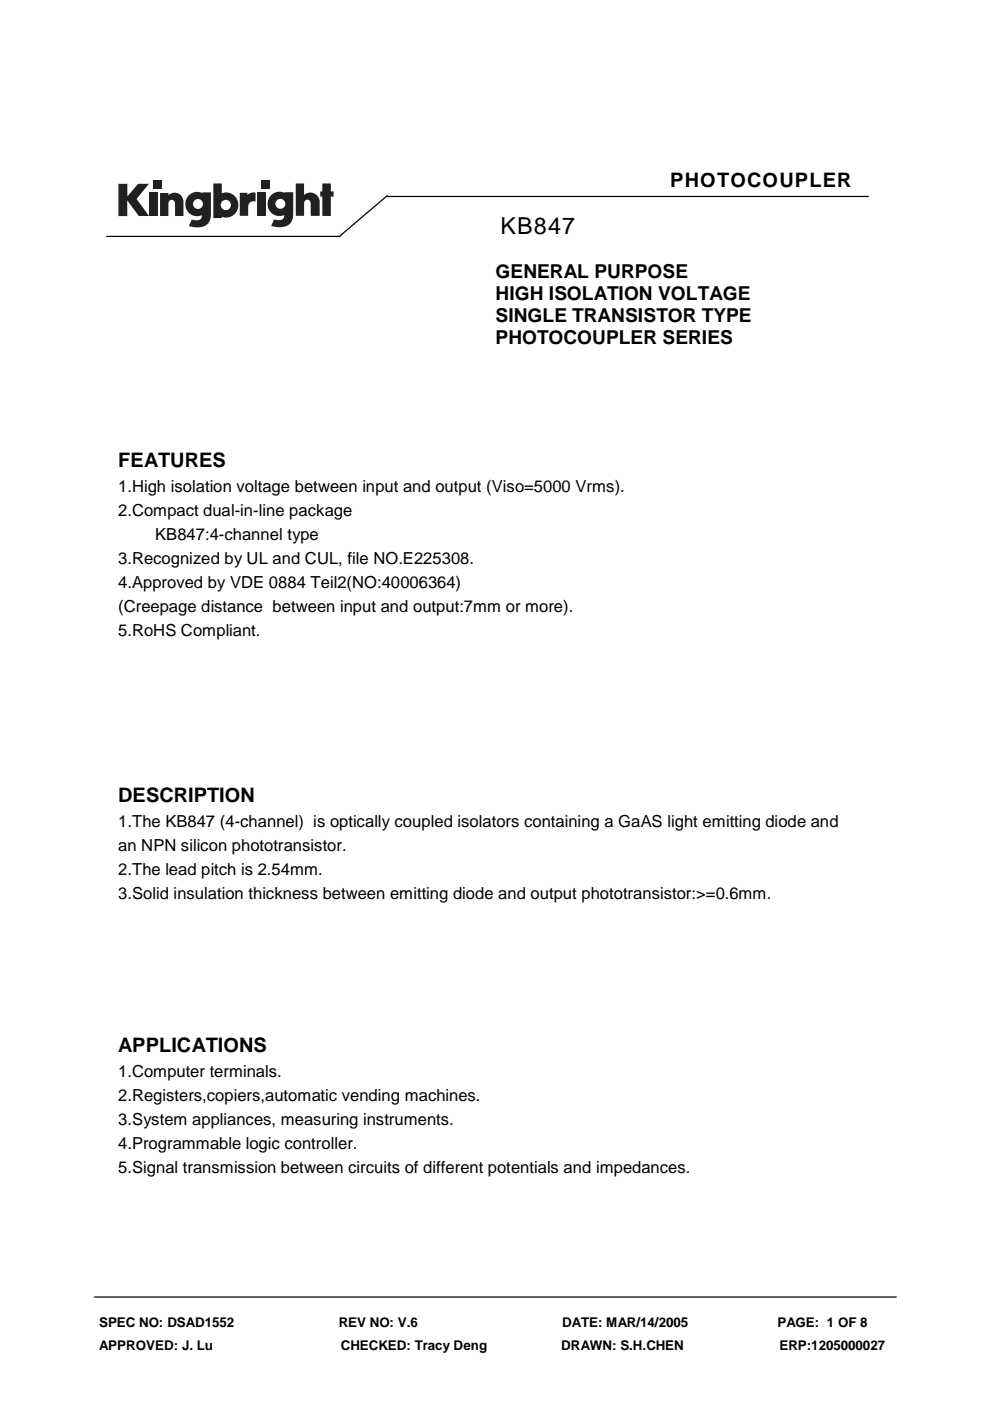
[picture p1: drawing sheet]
<svg xmlns="http://www.w3.org/2000/svg" width="210mm" height="297mm" viewBox="0 0 210 297" stroke-linecap="round" stroke-linejoin="round" font-family="sans-serif">
<defs><g id="words">
<text font-size="5" x="106.1" y="49.6">KB847</text>
<g font-size="4.2">
<text x="142.1" y="39.7">PHOTOCOUPLER</text>
<text x="25.1" y="99">FEATURES</text>
<text x="25.1" y="170.1">DESCRIPTION</text>
<text x="25.1" y="223.1">APPLICATIONS</text>
</g>
<g font-size="4.1">
<text x="105.1" y="58.9">GENERAL PURPOSE</text>
<text x="105.1" y="63.5">HIGH ISOLATION VOLTAGE</text>
<text x="105.1" y="68.2">SINGLE TRANSISTOR TYPE</text>
<text x="105.1" y="72.8">PHOTOCOUPLER SERIES</text>
</g>
<g font-size="3.5">
<text x="25.1" y="104.4">1.High isolation voltage between input and output (Viso=5000 Vrms).</text>
<text x="25.1" y="109.5">2.Compact dual-in-line package</text>
<text x="25.1" y="119.6">3.Recognized by UL and CUL, file NO.E225308.</text>
<text x="32.9" y="114.5">KB847:4-channel type</text>
<text x="25.1" y="124.7">4.Approved by VDE 0884 Teil2(NO:40006364)</text>
<text x="25.1" y="129.8">(Creepage distance between input and output:7mm or more).</text>
<text x="25.1" y="134.9">5.RoHS Compliant.</text>
<text x="25.1" y="175.3">1.The KB847 (4-channel) is optically coupled isolators containing a GaAS light emitting diode and</text>
<text x="25.1" y="180.4">an NPN silicon phototransistor.</text>
<text x="25.1" y="185.5">2.The lead pitch is 2.54mm.</text>
<text x="25.1" y="190.6">3.Solid insulation thickness between emitting diode and output phototransistor:&gt;=0.6mm.</text>
<text x="25.1" y="228.3">1.Computer terminals.</text>
<text x="25.1" y="233.4">2.Registers,copiers,automatic vending machines.</text>
<text x="25.1" y="238.5">3.System appliances, measuring instruments.</text>
<text x="25.1" y="243.6">4.Programmable logic controller.</text>
<text x="25.1" y="248.7">5.Signal transmission between circuits of different potentials and impedances.</text>
</g>
<g font-size="2.8">
<text x="21" y="281.3">SPEC NO: DSAD1552</text>
<text x="71.8" y="281.3">REV NO: V.6</text>
<text x="119.2" y="281.3">DATE: MAR/14/2005</text>
<text x="164.8" y="281.3">PAGE: 1 OF 8</text>
<text x="21" y="286.2">APPROVED: J. Lu</text>
<text x="72.3" y="286.2">CHECKED: Tracy Deng</text>
<text x="119" y="286.2">DRAWN: S.H.CHEN</text>
<text x="165.2" y="286.2">ERP:1205000027</text>
</g>
</g></defs>
<path d="M82.1 41.7h102" fill="none" stroke="#010101" stroke-width=".26"/>
<g fill="#231f20">
<path d="M25.1 39h1.9v2.6l2.3-2.6h2.3l-2.6 3.2 2.6 3.6h-2.2l-2.4-3.3v3.3h-1.9z"/>
<path d="M31.6 40.9h1.8v4.9h-1.8z"/>
<path d="M54.5 40.9h1.8v4.9h-1.8z"/>
<path d="M32.5 38.2h1.8v1.8h-1.8z"/>
<path d="M55.4 38.2h1.8v1.8h-1.8z"/>
<path d="M33.9 40.9h1.8v.5a1.9 1.9 0 0 1 2.2-.3 1.9 1.9 0 0 1 1 2v2.7h-1.8v-2.6a.7 .7 0 0 0-.7-.8 .7 .7 0 0 0-.7 .8v2.6h-1.8z"/>
<path d="M50.8 40.9h1.6l.1 .4a2.02 2.02 0 0 1 1.7-.5v1.9h-.2a1.12 1.12 0 0 0-1.4 1.4v1.7h-1.8z"/>
<path d="M62.7 38.9h1.8v2.4a1.98 1.98 0 0 1 2.2-.3 1.98 1.98 0 0 1 1.1 2v2.8h-1.9v-2.7a.7 .7 0 0 0-.7-.8 .7 .7 0 0 0-.7 .8v2.7h-1.8z"/>
<path d="M68.3 38.9h1.8v1.7h.6v1.1h-.6v4.1h-1.8v-4.1h-.4v-1.1h.4z"/>
<path d="M45.2 38.9v7.3h1.8v-.2a2.63 2.63 0 0 0 3.5-2.5 2.63 2.63 0 0 0-3.5-2.5v-2.1zM46.8 43.5a1.1 1.1 0 0 1 2.2 0 1.1 1.1 0 0 1-2.2 0z"/>
<path d="M40.2 41.2a2.56 2.56 0 0 0-.6 3.4 2.56 2.56 0 0 0 3.2 1 1.09 1.09 0 0 1-1.5 1.1l-.6-.1-.7 1.3a5.3 5.3 0 0 0 3.7-.2 2.69 2.69 0 0 0 1-2.4v-4.5h-1.8v.1l-.8-.2a2.44 2.44 0 0 0-1.9 .5zM40.9 43.3a1.06 1.06 0 0 1 2.1 0 1.06 1.06 0 0 1-2.1 0z"/>
<path d="M57.7 41.2a2.56 2.56 0 0 0-.6 3.3 2.56 2.56 0 0 0 3.2 1.1 1.09 1.09 0 0 1-1.5 1.1l-.7-.2-.6 1.4a5.3 5.3 0 0 0 3.7-.2 2.69 2.69 0 0 0 1-2.4v-4.5h-1.9v.1l-.8-.2a2.44 2.44 0 0 0-1.8 .5zM58.4 43.2a1.06 1.06 0 0 1 2.1 0 1.06 1.06 0 0 1-2.1 0z"/>
</g>
<path d="M22.6 50.1h49.5M82.1 41.5l-10 8.5M20 275h170" fill="none" stroke="#010101" stroke-width=".26"/>
<use href="#words"/>
</svg>
